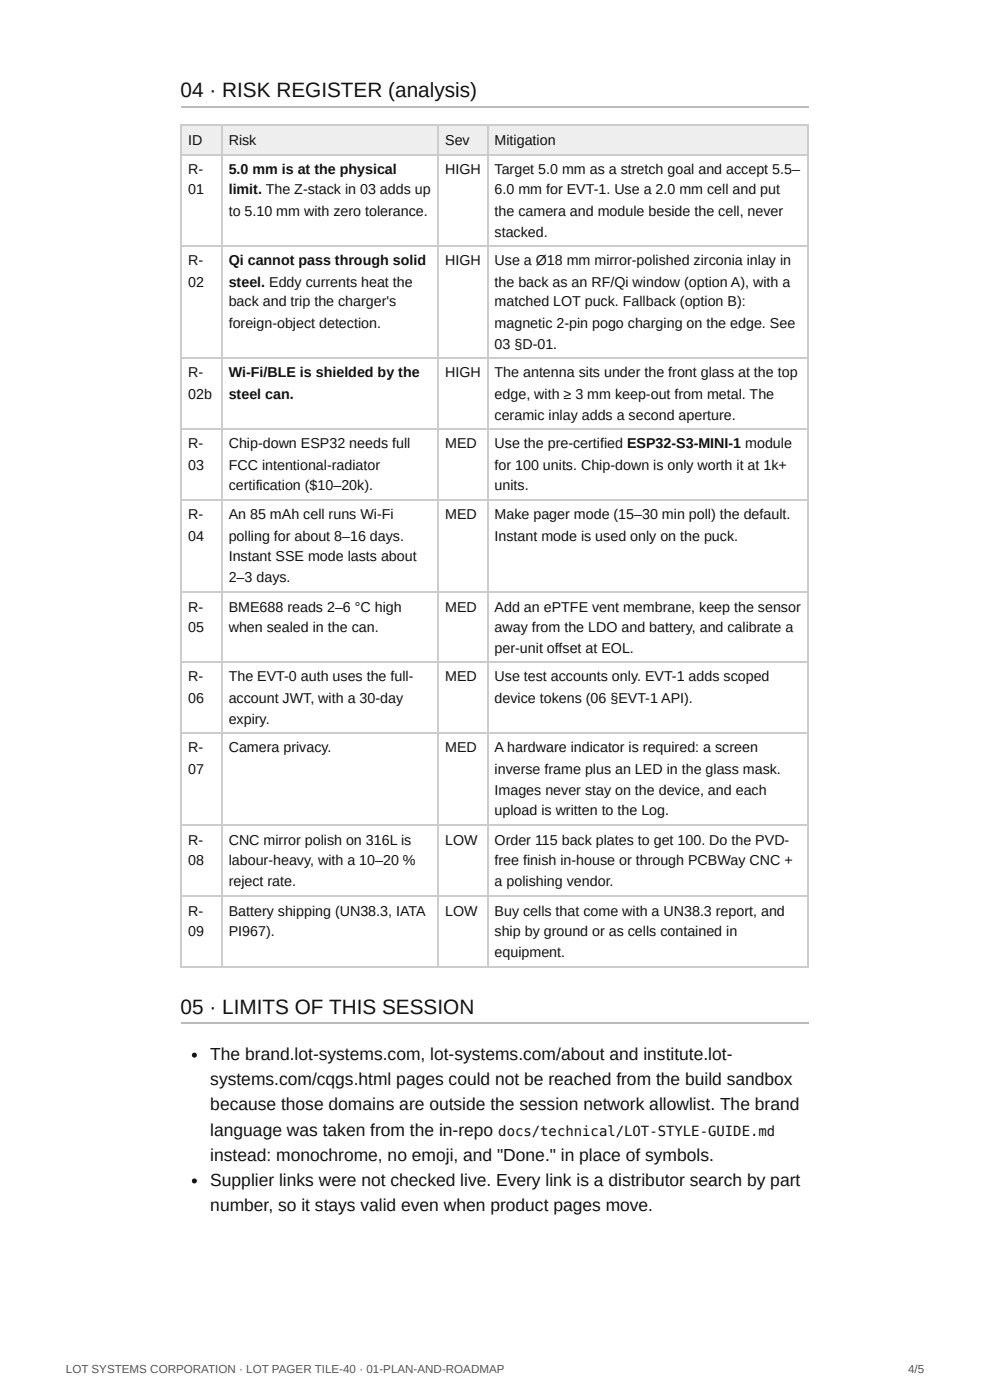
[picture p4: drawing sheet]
<svg xmlns="http://www.w3.org/2000/svg" width="210mm" height="297mm" viewBox="0 0 210 297" stroke-linecap="round" stroke-linejoin="round" font-family="sans-serif">
<defs><g id="words">
<g font-size="4.4" fill="#111">
<text x="38.4" y="20.6">04 · RISK REGISTER (analysis)</text>
<text x="38.4" y="215.4">05 · LIMITS OF THIS SESSION</text>
</g>
<g font-size="3.7" fill="#111">
<text x="44.7" y="225.2">The brand.lot-systems.com, lot-systems.com/about and institute.lot-</text>
<text x="44.7" y="230.5">systems.com/cqgs.html pages could not be reached from the build sandbox</text>
<text x="44.7" y="235.7">because those domains are outside the session network allowlist. The brand</text>
<text x="44.7" y="241.3">language was taken from the in-repo</text>
<text x="44.7" y="246.6">instead: monochrome, no emoji, and &quot;Done.&quot; in place of symbols.</text>
<text x="44.7" y="251.9">Supplier links were not checked live. Every link is a distributor search by part</text>
<text x="44.7" y="257.2">number, so it stays valid even when product pages move.</text>
</g>
<g font-size="3" fill="#111">
<text x="40" y="30.7">ID</text>
<text x="48.6" y="30.7">Risk</text>
<text x="94.5" y="30.7">Sev</text>
<text x="105" y="30.7">Mitigation</text>
<text x="40" y="37">R-</text>
<text x="40" y="41.3">01</text>
<text x="48.6" y="37">5.0 mm is at the physical</text>
<text x="48.6" y="41.3">limit. The Z-stack in 03 adds up</text>
<text x="94.5" y="37">HIGH</text>
<text x="105" y="37">Target 5.0 mm as a stretch goal and accept 5.5–</text>
<text x="105" y="41.3">6.0 mm for EVT-1. Use a 2.0 mm cell and put</text>
<text x="48.6" y="45.8">to 5.10 mm with zero tolerance.</text>
<text x="105" y="45.8">the camera and module beside the cell, never</text>
<text x="105" y="50.3">stacked.</text>
<text x="40" y="56.4">R-</text>
<text x="48.6" y="56.4">Qi cannot pass through solid</text>
<text x="94.5" y="56.4">HIGH</text>
<text x="105" y="56.4">Use a Ø18 mm mirror-polished zirconia inlay in</text>
<text x="40" y="60.9">02</text>
<text x="48.6" y="60.9">steel. Eddy currents heat the</text>
<text x="48.6" y="65.1">back and trip the charger's</text>
<text x="105" y="60.9">the back as an RF/Qi window (option A), with a</text>
<text x="105" y="65.1">matched LOT puck. Fallback (option B):</text>
<text x="48.6" y="69.6">foreign-object detection.</text>
<text x="105" y="69.6">magnetic 2-pin pogo charging on the edge. See</text>
<text x="105" y="74.1">03 §D-01.</text>
<text x="40" y="80.2">R-</text>
<text x="48.6" y="80.2">Wi-Fi/BLE is shielded by the</text>
<text x="94.5" y="80.2">HIGH</text>
<text x="105" y="80.2">The antenna sits under the front glass at the top</text>
<text x="40" y="84.7">02b</text>
<text x="48.6" y="84.7">steel can.</text>
<text x="105" y="84.7">edge, with ≥ 3 mm keep-out from metal. The</text>
<text x="105" y="89.2">ceramic inlay adds a second aperture.</text>
<text x="40" y="95.3">R-</text>
<text x="48.6" y="95.3">Chip-down ESP32 needs full</text>
<text x="94.5" y="95.3">MED</text>
<text x="105" y="95.3">Use the pre-certified ESP32-S3-MINI-1 module</text>
<text x="40" y="99.7">03</text>
<text x="48.6" y="99.7">FCC intentional-radiator</text>
<text x="105" y="99.7">for 100 units. Chip-down is only worth it at 1k+</text>
<text x="48.6" y="104">certification ($10–20k).</text>
<text x="105" y="104">units.</text>
<text x="40" y="110.3">R-</text>
<text x="48.6" y="110.3">An 85 mAh cell runs Wi-Fi</text>
<text x="94.5" y="110.3">MED</text>
<text x="105" y="110.3">Make pager mode (15–30 min poll) the default.</text>
<text x="40" y="114.8">04</text>
<text x="48.6" y="114.8">polling for about 8–16 days.</text>
<text x="48.6" y="119.1">Instant SSE mode lasts about</text>
<text x="105" y="114.8">Instant mode is used only on the puck.</text>
<text x="48.6" y="123.6">2–3 days.</text>
<text x="40" y="129.9">R-</text>
<text x="48.6" y="129.9">BME688 reads 2–6 °C high</text>
<text x="94.5" y="129.9">MED</text>
<text x="105" y="129.9">Add an ePTFE vent membrane, keep the sensor</text>
<text x="40" y="134.1">05</text>
<text x="48.6" y="134.1">when sealed in the can.</text>
<text x="105" y="134.1">away from the LDO and battery, and calibrate a</text>
<text x="105" y="138.6">per-unit offset at EOL.</text>
<text x="40" y="144.7">R-</text>
<text x="40" y="149.2">06</text>
<text x="48.6" y="144.7">The EVT-0 auth uses the full-</text>
<text x="48.6" y="149.2">account JWT, with a 30-day</text>
<text x="94.5" y="144.7">MED</text>
<text x="105" y="144.7">Use test accounts only. EVT-1 adds scoped</text>
<text x="105" y="149.2">device tokens (06 §EVT-1 API).</text>
<text x="48.6" y="153.7">expiry.</text>
<text x="40" y="159.8">R-</text>
<text x="48.6" y="159.8">Camera privacy.</text>
<text x="94.5" y="159.8">MED</text>
<text x="105" y="159.8">A hardware indicator is required: a screen</text>
<text x="40" y="164.3">07</text>
<text x="105" y="164.3">inverse frame plus an LED in the glass mask.</text>
<text x="105" y="168.8">Images never stay on the device, and each</text>
<text x="105" y="173">upload is written to the Log.</text>
<text x="40" y="179.4">R-</text>
<text x="48.6" y="179.4">CNC mirror polish on 316L is</text>
<text x="94.5" y="179.4">LOW</text>
<text x="105" y="179.4">Order 115 back plates to get 100. Do the PVD-</text>
<text x="40" y="183.6">08</text>
<text x="48.6" y="183.6">labour-heavy, with a 10–20 %</text>
<text x="105" y="183.6">free finish in-house or through PCBWay CNC +</text>
<text x="48.6" y="188.1">reject rate.</text>
<text x="105" y="188.1">a polishing vendor.</text>
<text x="40" y="194.5">R-</text>
<text x="48.6" y="194.5">Battery shipping (UN38.3, IATA</text>
<text x="94.5" y="194.5">LOW</text>
<text x="105" y="194.5">Buy cells that come with a UN38.3 report, and</text>
<text x="40" y="198.7">09</text>
<text x="48.6" y="198.7">PI967).</text>
<text x="105" y="198.7">ship by ground or as cells contained in</text>
<text x="105" y="203.2">equipment.</text>
<text x="105.8" y="241.3">docs/technical/LOT-STYLE-GUIDE.md</text>
</g>
<g font-size="2.5" fill="#555">
<text x="14" y="291.6">LOT SYSTEMS CORPORATION · LOT PAGER TILE-40 · 01-PLAN-AND-ROADMAP</text>
<text x="192.8" y="291.6">4/5</text>
</g>
</g></defs>
<path d="M38.4 22.6h133.3" fill="none" stroke="#bbb" stroke-width=".26"/>
<g fill="#eee">
<path d="M38.6 26.7h8.5v6.1h-8.5z"/>
<path d="M47.1 26.7h46v6.1h-46z"/>
<path d="M93.1 26.7h10.4v6.1h-10.4z"/>
<path d="M103.5 26.7h68.2v6.1h-68.2z"/>
</g>
<g fill="none" stroke="#ccc" stroke-width=".26">
<path d="M38.4 26.6h133.3M38.4 32.9h133.3M38.5 26.5v179.1M47.2 26.5v179.1M93 26.5v179.1M103.6 26.5v179.1M171.6 26.5v179.1M38.4 52.3h133.3M38.4 76.1h133.3M38.4 91.1h133.3M38.4 106.2h133.3M38.4 125.8h133.3"/>
<path d="M38.4 140.6h133.3M38.4 155.7h133.3M38.4 175.3h133.3M38.4 190.4h133.3M38.4 205.4h133.3"/>
</g>
<path d="M38.4 217.4h133.3" fill="none" stroke="#bbb" stroke-width=".26"/>
<g fill="#111">
<circle cx="41.3" cy="224.1" r=".53"/>
<circle cx="41.3" cy="250.8" r=".53"/>
</g>
<use href="#words"/>
</svg>
